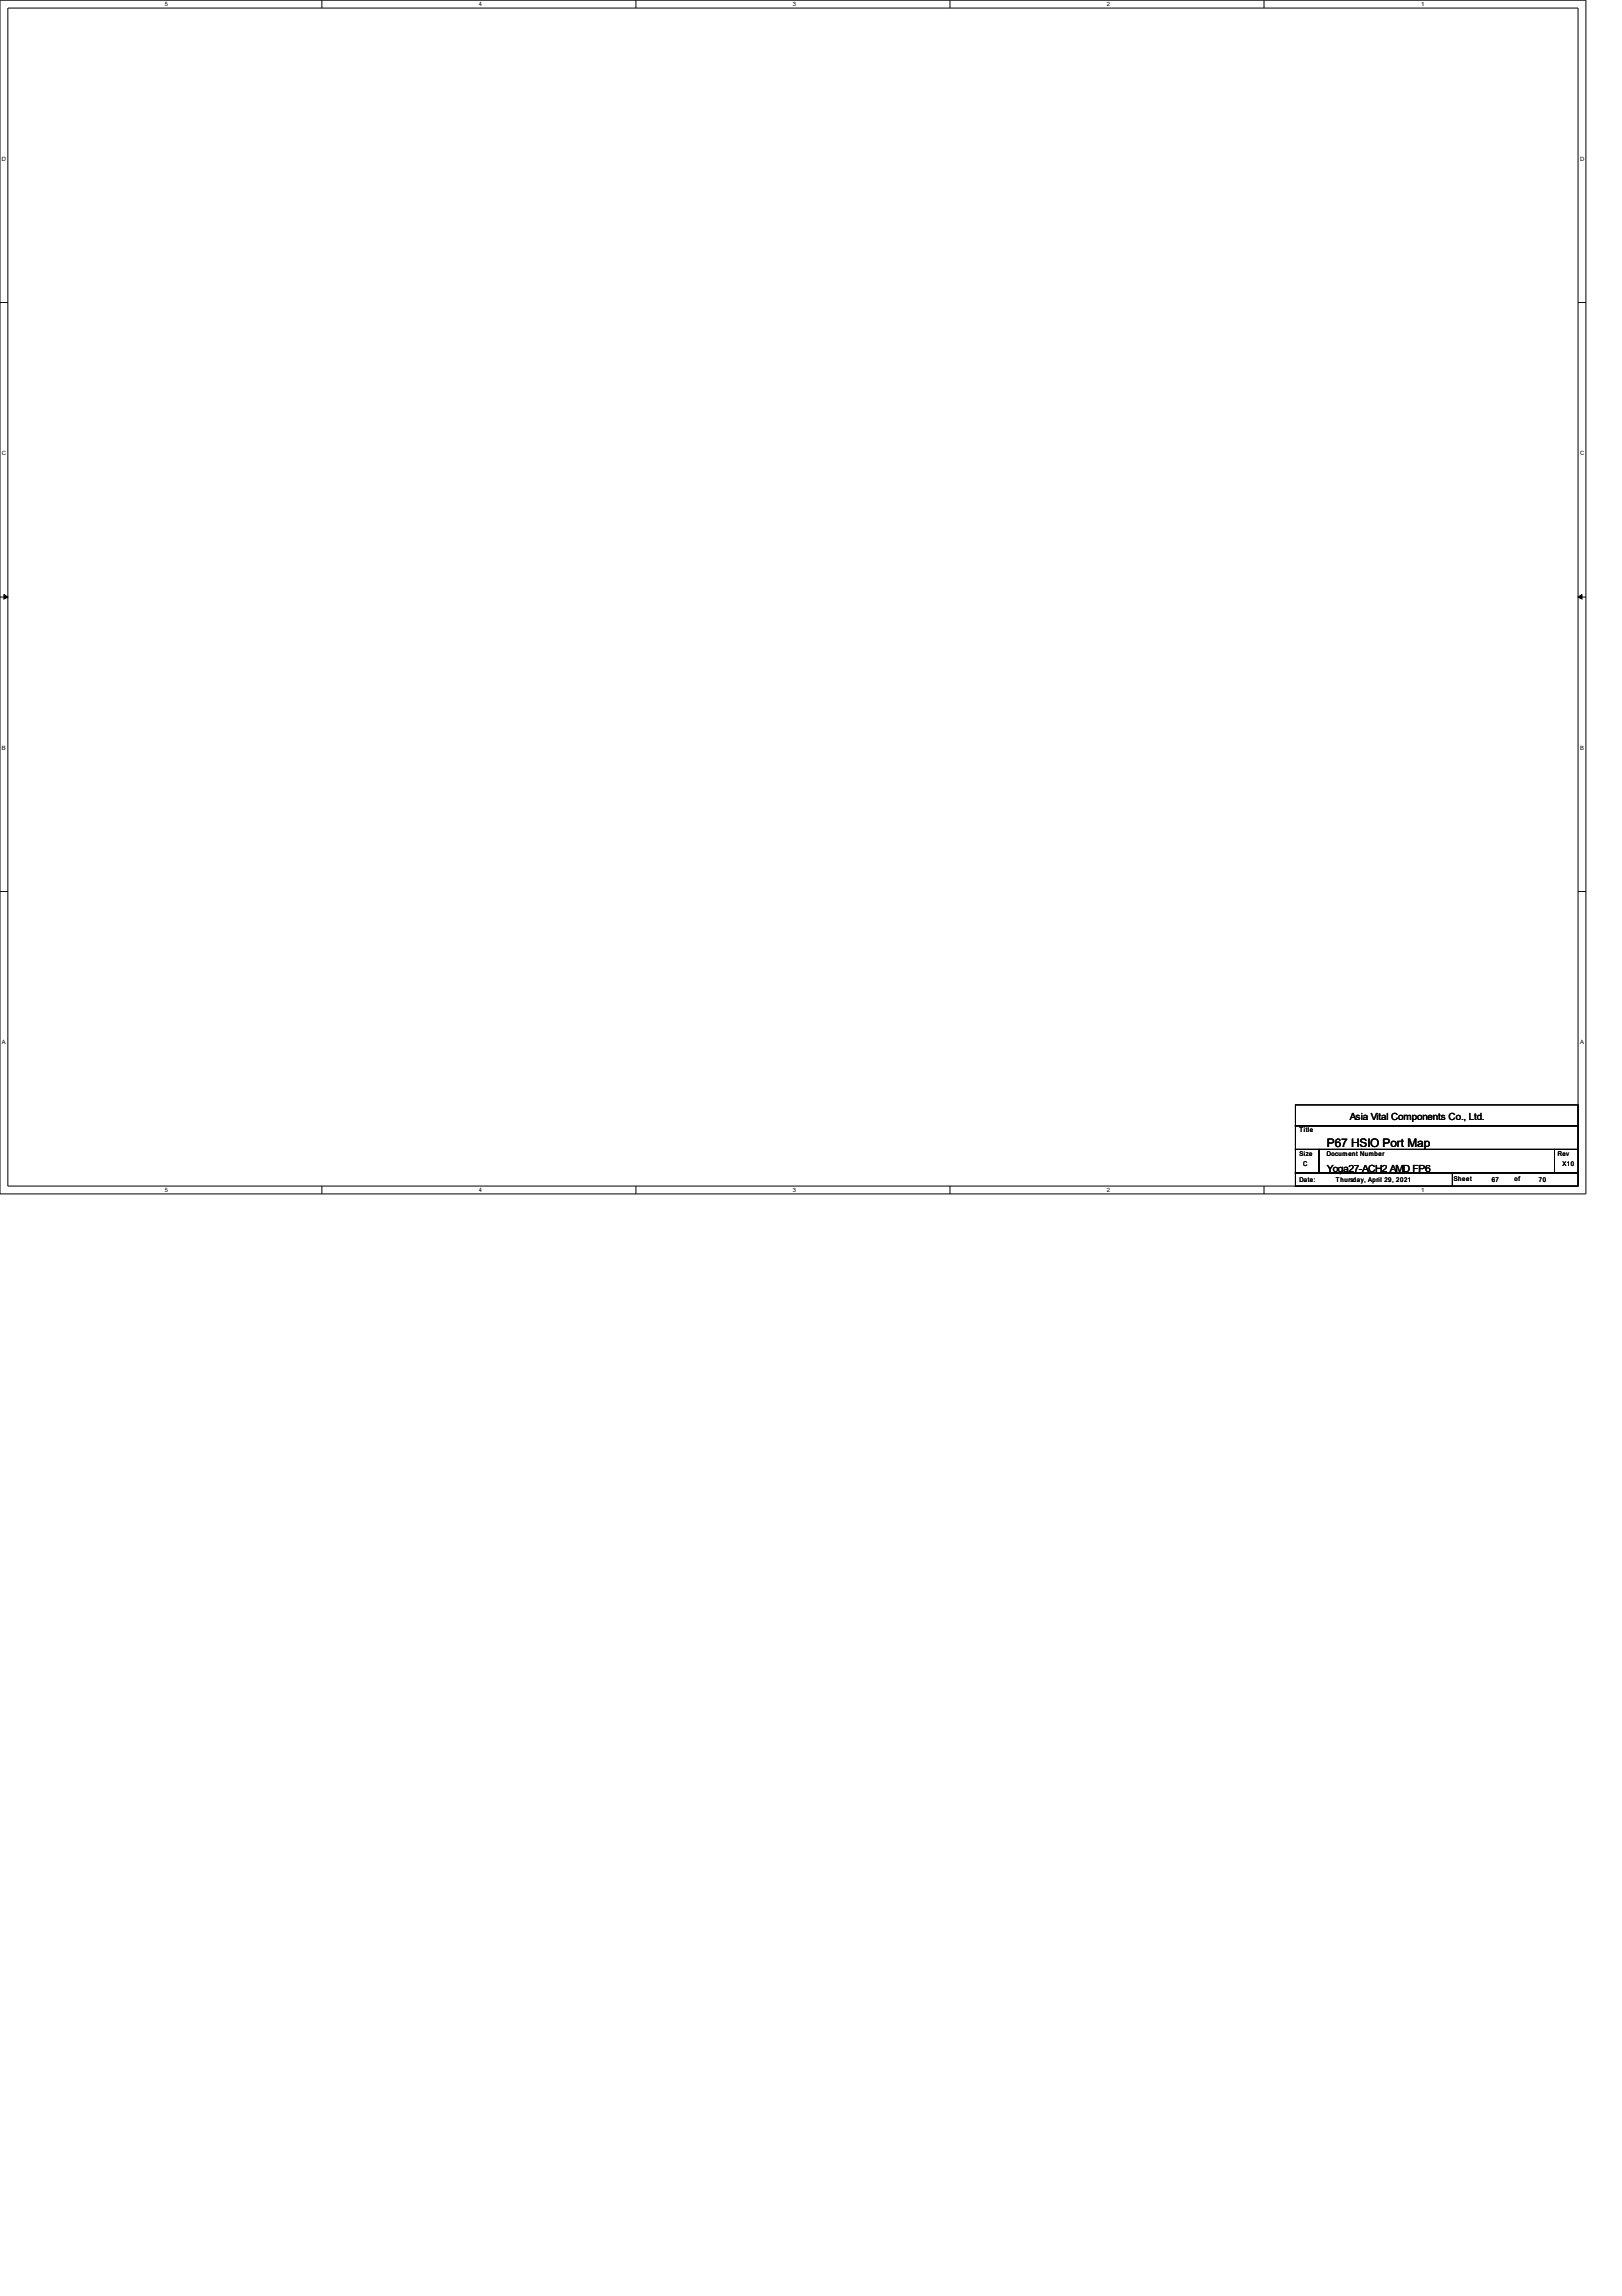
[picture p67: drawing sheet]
<svg xmlns="http://www.w3.org/2000/svg" width="210mm" height="297mm" viewBox="0 0 210 297" stroke-linecap="round" stroke-linejoin="round" font-family="sans-serif">
<defs><g id="words">
<text font-size="1.5" x="171.7" y="148.4">P67 HSIO Port Map</text>
<g font-size="1.3">
<text x="174.7" y="144.9">Asia Vital Components Co., Ltd.</text>
<text x="171.7" y="151.6">Yoga27-ACH2 AMD FP6</text>
</g>
<g font-size=".8">
<text x="21.3" y=".8">5</text>
<text x="62" y=".8">4</text>
<text x="102.6" y=".8">3</text>
<text x="143.3" y=".8">2</text>
<text x="183.9" y=".8">1</text>
<text x=".3" y="20.8">D</text>
<text x="204.5" y="20.8">D</text>
<text x=".3" y="58.9">C</text>
<text x="204.5" y="58.9">C</text>
<text x=".3" y="97">B</text>
<text x="204.5" y="97">B</text>
<text x=".3" y="135.1">A</text>
<text x="204.5" y="135.1">A</text>
<text x="168.1" y="146.5">Title</text>
<text x="168.1" y="149.5">Size</text>
<text x="171.7" y="149.5">Document Number</text>
<text x="201.6" y="149.5">Rev</text>
<text x="21.3" y="154.2">5</text>
<text x="62" y="154.2">4</text>
<text x="102.6" y="154.2">3</text>
<text x="143.3" y="154.2">2</text>
<text x="168.1" y="152.9">Date:</text>
<text x="168.7" y="150.9">C</text>
<text x="172.9" y="152.9">Thursday, April 29, 2021</text>
<text x="183.9" y="154.2">1</text>
<text x="188.1" y="152.9">Sheet</text>
<text x="193" y="152.9">67</text>
<text x="196" y="152.9">of</text>
<text x="199.1" y="152.9">70</text>
<text x="202.2" y="150.9">X10</text>
</g>
</g></defs>
<path d="M0 0h205.2v154.5h-205.2zM1 1h203.2v152.4h-203.2z" fill="none" stroke="#000" stroke-width=".13"/>
<g fill="#fff">
<path d="M21.3 .1h.3v.8h-.3z"/>
<path d="M21.3 153.5h.3v.8h-.3z"/>
</g>
<path d="M41.7 0v1M41.7 153.4v1.1" fill="none" stroke="#000" stroke-width=".13"/>
<g fill="#fff">
<path d="M62 .1h.2v.8h-.2z"/>
<path d="M62 153.5h.2v.8h-.2z"/>
</g>
<path d="M82.3 0v1M82.3 153.4v1.1" fill="none" stroke="#000" stroke-width=".13"/>
<g fill="#fff">
<path d="M102.6 .1h.3v.8h-.3z"/>
<path d="M102.6 153.5h.3v.8h-.3z"/>
</g>
<path d="M122.9 0v1M122.9 153.4v1.1" fill="none" stroke="#000" stroke-width=".13"/>
<g fill="#fff">
<path d="M143.3 .1h.2v.8h-.2z"/>
<path d="M143.3 153.5h.2v.8h-.2z"/>
</g>
<path d="M163.6 0v1M163.6 153.4v1.1" fill="none" stroke="#000" stroke-width=".13"/>
<g fill="#fff">
<path d="M183.9 .1h.2v.8h-.2z"/>
<path d="M183.9 153.5h.2v.8h-.2z"/>
<path d="M.3 20.1h.4v.8h-.4z"/>
<path d="M204.5 20.1h.4v.8h-.4z"/>
<path d="M.3 58.2h.4v.8h-.4z"/>
<path d="M204.5 58.2h.4v.8h-.4z"/>
</g>
<path d="M0 39.1h1M204.2 39.1h1" fill="none" stroke="#000" stroke-width=".13"/>
<g fill="#fff">
<path d="M.3 96.3h.3v.8h-.3z"/>
<path d="M204.5 96.3h.3v.8h-.3z"/>
</g>
<path d="M0 77.2h1M204.2 77.2h1" fill="none" stroke="#000" stroke-width=".13"/>
<path d="M.5 76.9l.5 .3-.5 .3zM204.2 77.2l.5-.3v.6z" fill="#000" stroke="#000" stroke-width=".13"/>
<g fill="#fff">
<path d="M.3 134.4h.3v.8h-.3z"/>
<path d="M204.5 134.4h.3v.8h-.3z"/>
</g>
<path d="M0 115.3h1M204.2 115.3h1M167.6 151.8h20.4v1.6h-20.4zM167.6 148.7h3.1v3.1h-3.1zM167.6 142.9h36.6v2.8h-36.6zM167.6 145.7h36.6v3h-36.6zM170.7 148.7h30.5v3.1h-30.5zM188 151.8h16.2v1.6h-16.2zM201.2 148.7h3v3.1h-3z" fill="none" stroke="#000" stroke-width=".13"/>
<use href="#words"/>
</svg>
